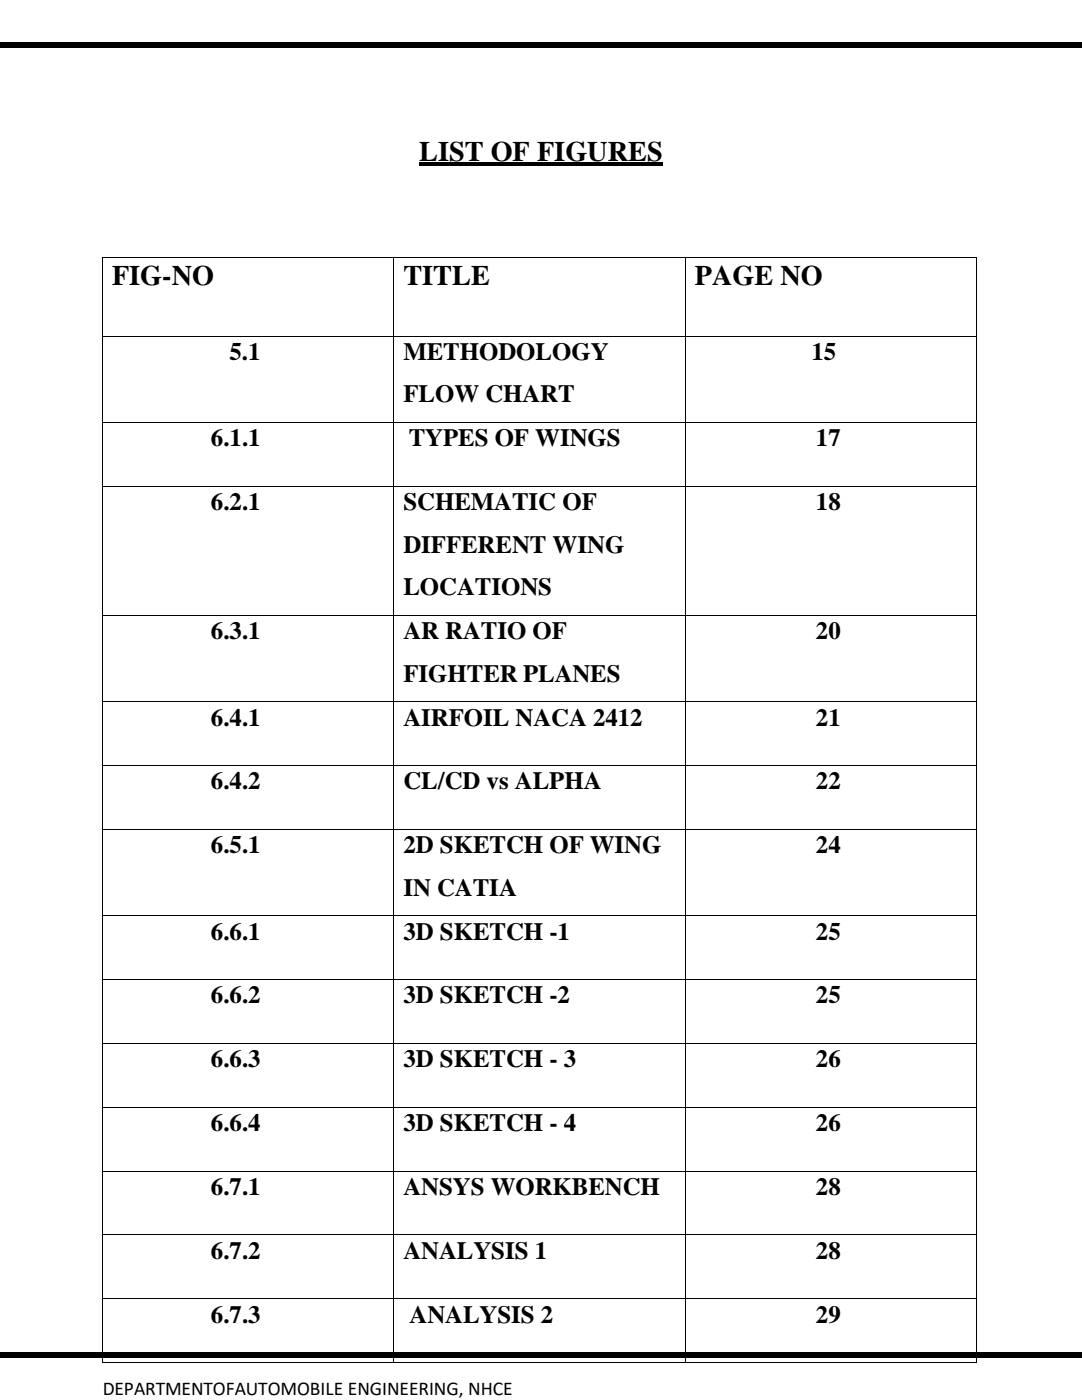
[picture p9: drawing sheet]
<svg xmlns="http://www.w3.org/2000/svg" width="216mm" height="279mm" viewBox="0 0 216 279" stroke-linecap="round" stroke-linejoin="round" font-family="sans-serif">
<defs><g id="words">
<g font-size="5.6">
<text x="83.7" y="32.1">LIST OF FIGURES</text>
<text x="22.4" y="56.8">FIG-NO</text>
<text x="80.5" y="56.8">TITLE</text>
<text x="138.7" y="56.8">PAGE NO</text>
</g>
<g font-size="5">
<text x="45.8" y="71.8">5.1</text>
<text x="80.5" y="71.8">METHODOLOGY</text>
<text x="161.9" y="71.8">15</text>
<text x="80.5" y="80.3">FLOW CHART</text>
<text x="42.1" y="89.1">6.1.1</text>
<text x="81.6" y="89.1">TYPES OF WINGS</text>
<text x="162.8" y="89.1">17</text>
<text x="42.1" y="101.8">6.2.1</text>
<text x="80.5" y="101.8">SCHEMATIC OF</text>
<text x="162.8" y="101.8">18</text>
<text x="80.5" y="110.3">DIFFERENT WING</text>
<text x="80.5" y="118.8">LOCATIONS</text>
<text x="42.1" y="127.6">6.3.1</text>
<text x="80.5" y="127.6">AR RATIO OF</text>
<text x="162.8" y="127.6">20</text>
<text x="80.5" y="136">FIGHTER PLANES</text>
<text x="42.1" y="144.8">6.4.1</text>
<text x="80.5" y="144.8">AIRFOIL NACA 2412</text>
<text x="162.8" y="144.8">21</text>
<text x="42.1" y="157.5">6.4.2</text>
<text x="80.5" y="157.5">CL/CD vs ALPHA</text>
<text x="162.8" y="157.5">22</text>
<text x="42.1" y="170.2">6.5.1</text>
<text x="80.5" y="170.2">2D SKETCH OF WING</text>
<text x="162.8" y="170.2">24</text>
<text x="80.5" y="178.8">IN CATIA</text>
<text x="42.1" y="187.5">6.6.1</text>
<text x="80.5" y="187.5">3D SKETCH -1</text>
<text x="162.8" y="187.5">25</text>
<text x="42.1" y="200.2">6.6.2</text>
<text x="80.5" y="200.2">3D SKETCH -2</text>
<text x="162.8" y="200.2">25</text>
<text x="42.1" y="213">6.6.3</text>
<text x="80.5" y="213">3D SKETCH - 3</text>
<text x="162.8" y="213">26</text>
<text x="42.1" y="225.7">6.6.4</text>
<text x="80.5" y="225.7">3D SKETCH - 4</text>
<text x="162.8" y="225.7">26</text>
<text x="42.1" y="238.5">6.7.1</text>
<text x="80.5" y="238.5">ANSYS WORKBENCH</text>
<text x="162.8" y="238.5">28</text>
<text x="42.1" y="251.2">6.7.2</text>
<text x="80.5" y="251.2">ANALYSIS 1</text>
<text x="162.8" y="251.2">28</text>
<text x="42.1" y="263.9">6.7.3</text>
<text x="81.7" y="263.9">ANALYSIS 2</text>
<text x="162.8" y="263.9">29</text>
</g>
<text font-size="3.9" x="20.5" y="278.5">DEPARTMENTOFAUTOMOBILE ENGINEERING, NHCE</text>
</g></defs>
<g fill="#000">
<path d="M0 8.5h215.9v1h-215.9z" fill-rule="evenodd"/>
<path d="M83.7 32.4h48.6v.6h-48.6z" fill-rule="evenodd"/>
<path d="M20.3 51.3h.2v.2h-.2z" fill-rule="evenodd"/>
<path d="M20.3 51.3h.2v.2h-.2z" fill-rule="evenodd"/>
<path d="M78.4 51.3h.2v.2h-.2z" fill-rule="evenodd"/>
<path d="M136.6 51.3h.2v.2h-.2z" fill-rule="evenodd"/>
<path d="M194.7 51.3h.2v.2h-.2z" fill-rule="evenodd"/>
<path d="M194.7 51.3h.2v.2h-.2z" fill-rule="evenodd"/>
<path d="M20.3 67h.2v.1h-.2z" fill-rule="evenodd"/>
<path d="M78.4 67h.2v.1h-.2z" fill-rule="evenodd"/>
<path d="M136.6 67h.2v.1h-.2z" fill-rule="evenodd"/>
<path d="M194.7 67h.2v.1h-.2z" fill-rule="evenodd"/>
<path d="M20.3 84.2h.2v.2h-.2z" fill-rule="evenodd"/>
<path d="M20.3 97h.2v.1h-.2z" fill-rule="evenodd"/>
<path d="M78.4 84.2h.2v.2h-.2z" fill-rule="evenodd"/>
<path d="M78.4 97h.2v.1h-.2z" fill-rule="evenodd"/>
<path d="M136.6 84.2h.2v.2h-.2z" fill-rule="evenodd"/>
<path d="M136.6 97h.2v.1h-.2z" fill-rule="evenodd"/>
<path d="M194.7 84.2h.2v.2h-.2z" fill-rule="evenodd"/>
<path d="M194.7 97h.2v.1h-.2z" fill-rule="evenodd"/>
<path d="M20.3 122.7h.2v.2h-.2z" fill-rule="evenodd"/>
<path d="M78.4 122.7h.2v.2h-.2z" fill-rule="evenodd"/>
<path d="M136.6 122.7h.2v.2h-.2z" fill-rule="evenodd"/>
<path d="M194.7 122.7h.2v.2h-.2z" fill-rule="evenodd"/>
<path d="M20.3 140h.2v.1h-.2z" fill-rule="evenodd"/>
<path d="M20.3 152.7h.2v.1h-.2z" fill-rule="evenodd"/>
<path d="M78.4 140h.2v.1h-.2z" fill-rule="evenodd"/>
<path d="M78.4 152.7h.2v.1h-.2z" fill-rule="evenodd"/>
<path d="M136.6 140h.2v.1h-.2z" fill-rule="evenodd"/>
<path d="M136.6 152.7h.2v.1h-.2z" fill-rule="evenodd"/>
<path d="M194.7 140h.2v.1h-.2z" fill-rule="evenodd"/>
<path d="M194.7 152.7h.2v.1h-.2z" fill-rule="evenodd"/>
<path d="M20.3 165.4h.2v.2h-.2z" fill-rule="evenodd"/>
<path d="M78.4 165.4h.2v.2h-.2z" fill-rule="evenodd"/>
<path d="M136.6 165.4h.2v.2h-.2z" fill-rule="evenodd"/>
<path d="M194.7 165.4h.2v.2h-.2z" fill-rule="evenodd"/>
<path d="M20.3 182.7h.2v.1h-.2z" fill-rule="evenodd"/>
<path d="M20.3 195.4h.2v.2h-.2z" fill-rule="evenodd"/>
<path d="M78.4 182.7h.2v.1h-.2z" fill-rule="evenodd"/>
<path d="M78.4 195.4h.2v.2h-.2z" fill-rule="evenodd"/>
<path d="M136.6 182.7h.2v.1h-.2z" fill-rule="evenodd"/>
<path d="M136.6 195.4h.2v.2h-.2z" fill-rule="evenodd"/>
<path d="M194.7 182.7h.2v.1h-.2z" fill-rule="evenodd"/>
<path d="M194.7 195.4h.2v.2h-.2z" fill-rule="evenodd"/>
<path d="M20.3 208.1h.2v.2h-.2z" fill-rule="evenodd"/>
<path d="M78.4 208.1h.2v.2h-.2z" fill-rule="evenodd"/>
<path d="M136.6 208.1h.2v.2h-.2z" fill-rule="evenodd"/>
<path d="M194.7 208.1h.2v.2h-.2z" fill-rule="evenodd"/>
<path d="M20.3 220.9h.2v.2h-.2z" fill-rule="evenodd"/>
<path d="M20.3 233.6h.2v.2h-.2z" fill-rule="evenodd"/>
<path d="M78.4 220.9h.2v.2h-.2z" fill-rule="evenodd"/>
<path d="M78.4 233.6h.2v.2h-.2z" fill-rule="evenodd"/>
<path d="M136.6 220.9h.2v.2h-.2z" fill-rule="evenodd"/>
<path d="M136.6 233.6h.2v.2h-.2z" fill-rule="evenodd"/>
<path d="M194.7 220.9h.2v.2h-.2z" fill-rule="evenodd"/>
<path d="M194.7 233.6h.2v.2h-.2z" fill-rule="evenodd"/>
<path d="M20.3 246.4h.2v.1h-.2z" fill-rule="evenodd"/>
<path d="M20.3 259.1h.2v.1h-.2z" fill-rule="evenodd"/>
<path d="M78.4 246.4h.2v.1h-.2z" fill-rule="evenodd"/>
<path d="M78.4 259.1h.2v.1h-.2z" fill-rule="evenodd"/>
<path d="M136.6 246.4h.2v.1h-.2z" fill-rule="evenodd"/>
<path d="M136.6 259.1h.2v.1h-.2z" fill-rule="evenodd"/>
<path d="M194.7 246.4h.2v.1h-.2z" fill-rule="evenodd"/>
<path d="M194.7 259.1h.2v.1h-.2z" fill-rule="evenodd"/>
<path d="M0 269.9h215.9v1.1h-215.9z" fill-rule="evenodd"/>
<path d="M20.3 271.8h.2v.2h-.2z" fill-rule="evenodd"/>
<path d="M20.3 271.8h.2v.2h-.2z" fill-rule="evenodd"/>
<path d="M78.4 271.8h.2v.2h-.2z" fill-rule="evenodd"/>
<path d="M136.6 271.8h.2v.2h-.2z" fill-rule="evenodd"/>
<path d="M194.7 271.8h.2v.2h-.2z" fill-rule="evenodd"/>
<path d="M194.7 271.8h.2v.2h-.2z" fill-rule="evenodd"/>
</g>
<g fill="none" stroke="#000" stroke-width=".2">
<path d="M20.4 51.5v15.5M20.5 51.4h57.9M78.5 51.5v15.5M78.6 51.4h58M136.7 51.5v15.5M136.8 51.4h57.9M194.8 51.5v15.5M20.4 67.1v17.1M20.5 67.1h57.9M78.5 67.1v17.1M78.6 67.1h58M136.7 67.1v17.1"/>
<path d="M136.8 67.1h57.9M194.8 67.1v17.1M20.4 84.4v12.6M20.4 97.1v25.6M20.5 84.3h57.9M20.5 97h57.9M78.5 84.4v12.6M78.5 97.1v25.6M78.6 84.3h58M78.6 97h58M136.7 84.4v12.6M136.7 97.1v25.6"/>
<path d="M136.8 84.3h57.9M136.8 97h57.9M194.8 84.4v12.6M194.8 97.1v25.6M20.4 122.9v17.1M20.5 122.8h57.9M78.5 122.9v17.1M78.6 122.8h58M136.7 122.9v17.1M136.8 122.8h57.9M194.8 122.9v17.1M20.4 140.1v12.6"/>
<path d="M20.4 152.8v12.6M20.5 140.1h57.9M20.5 152.8h57.9M78.5 140.1v12.6M78.5 152.8v12.6M78.6 140.1h58M78.6 152.8h58M136.7 140.1v12.6M136.7 152.8v12.6M136.8 140.1h57.9M136.8 152.8h57.9M194.8 140.1v12.6"/>
<path d="M194.8 152.8v12.6M20.4 165.6v17.1M20.5 165.5h57.9M78.5 165.6v17.1M78.6 165.5h58M136.7 165.6v17.1M136.8 165.5h57.9M194.8 165.6v17.1M20.4 182.8v12.6M20.4 195.6v12.5M20.5 182.7h57.9M20.5 195.5h57.9"/>
<path d="M78.5 182.8v12.6M78.5 195.6v12.5M78.6 182.7h58M78.6 195.5h58M136.7 182.8v12.6M136.7 195.6v12.5M136.8 182.7h57.9M136.8 195.5h57.9M194.8 182.8v12.6M194.8 195.6v12.5M20.4 208.3v12.6M20.5 208.2h57.9"/>
<path d="M78.5 208.3v12.6M78.6 208.2h58M136.7 208.3v12.6M136.8 208.2h57.9M194.8 208.3v12.6M20.4 221.1v12.5M20.4 233.8v12.6M20.5 221h57.9M20.5 233.7h57.9M78.5 221.1v12.5M78.5 233.8v12.6M78.6 221h58"/>
<path d="M78.6 233.7h58M136.7 221.1v12.5M136.7 233.8v12.6M136.8 221h57.9M136.8 233.7h57.9M194.8 221.1v12.5M194.8 233.8v12.6M20.4 246.5v12.6M20.4 259.2v12.6M20.5 246.5h57.9M20.5 259.2h57.9M78.5 246.5v12.6"/>
<path d="M78.5 259.2v12.6M78.6 246.5h58M78.6 259.2h58M136.7 246.5v12.6M136.7 259.2v12.6M136.8 246.5h57.9M136.8 259.2h57.9M194.8 246.5v12.6M194.8 259.2v12.6M20.5 271.9h57.9M78.6 271.9h58M136.8 271.9h57.9"/>
</g>
<use href="#words"/>
</svg>
